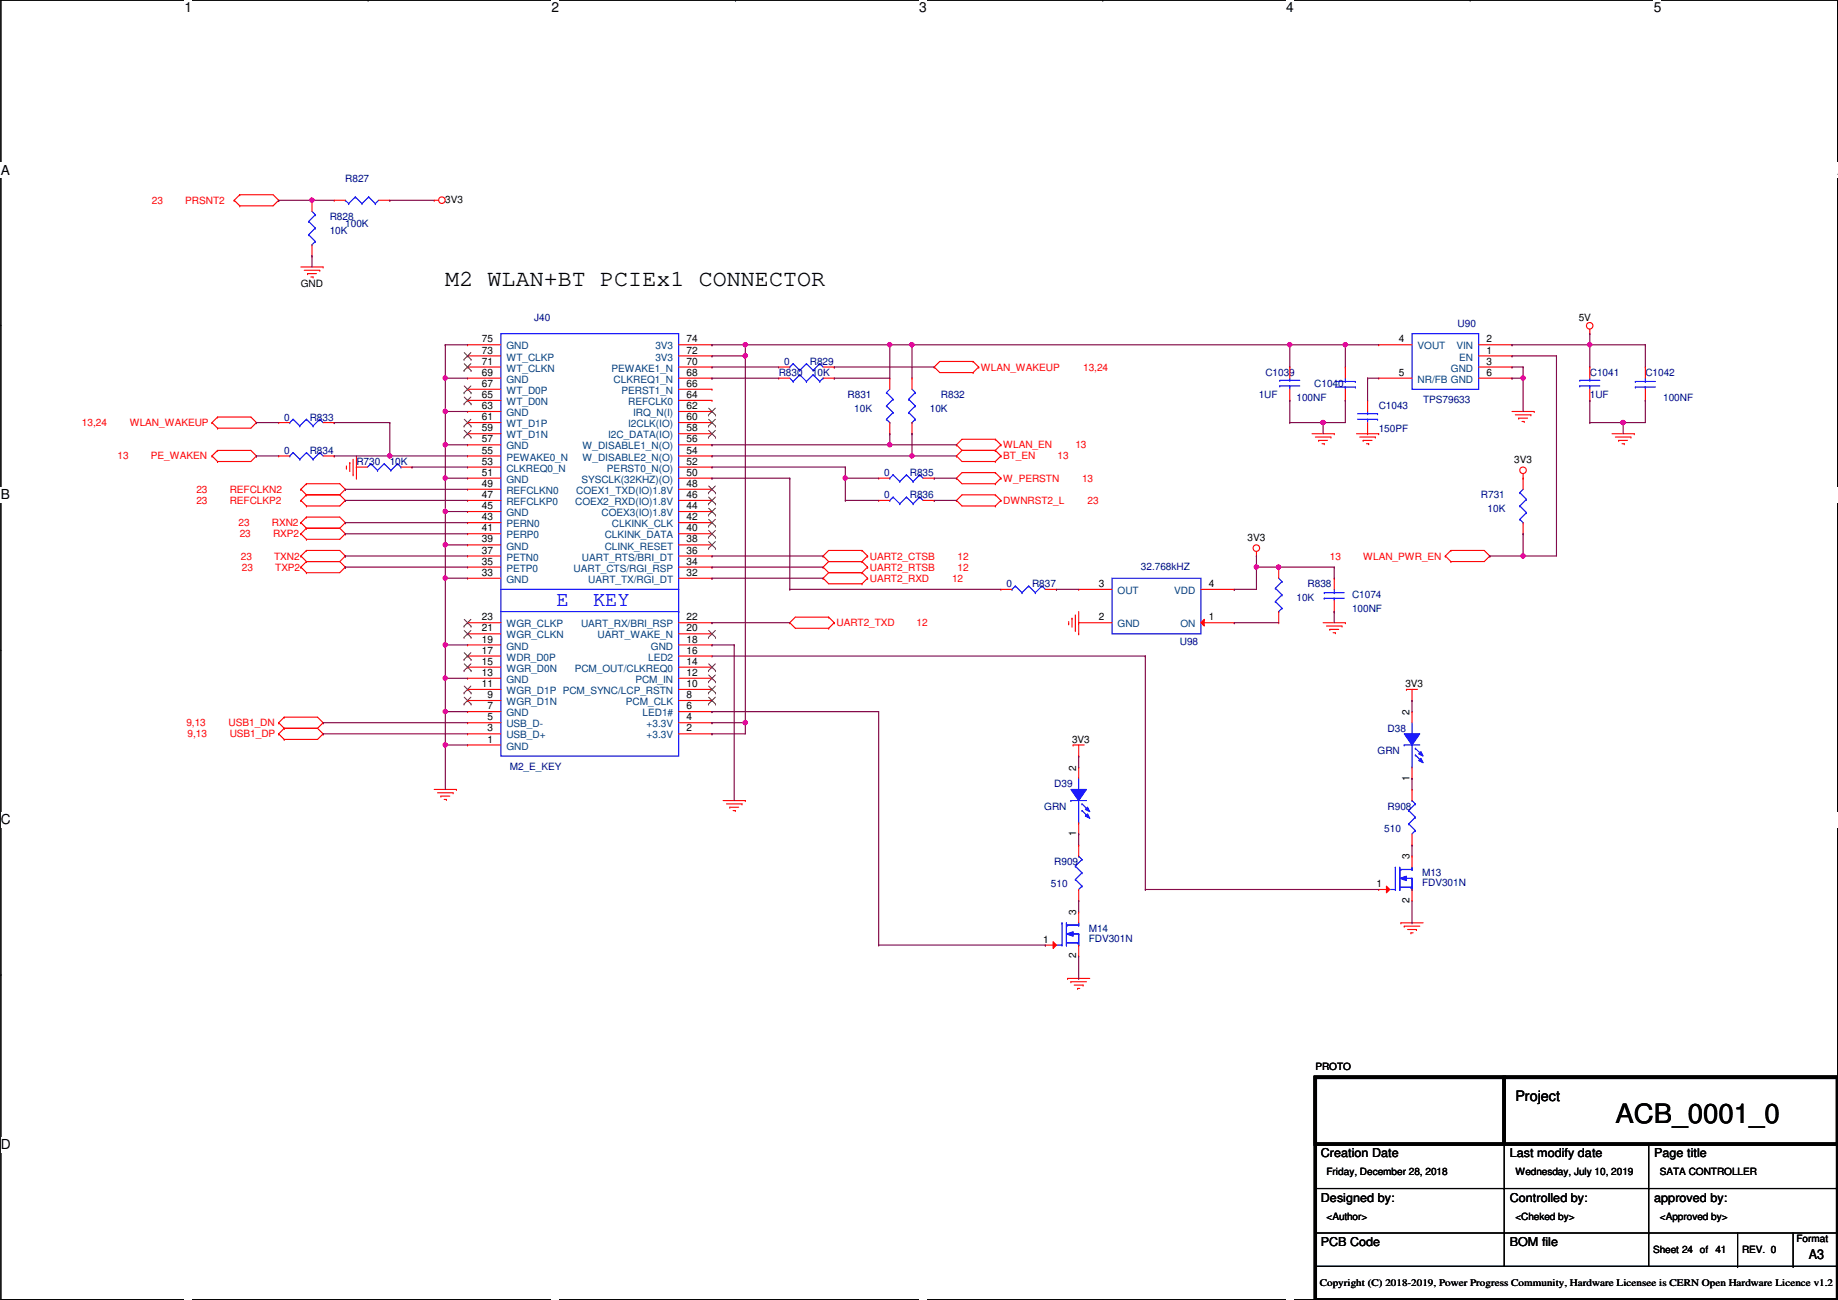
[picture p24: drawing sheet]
<svg xmlns="http://www.w3.org/2000/svg" width="420mm" height="297mm" viewBox="0 0 420 297" stroke-linecap="round" stroke-linejoin="round" font-family="sans-serif">
<defs><g id="words">
<text font-size="6.1" x="369.3" y="256.7">ACB_0001_0</text>
<text font-size="5.3" x="101.8" y="65.3">M2 WLAN+BT PCIEx1 CONNECTOR</text>
<g font-size="4.8" fill="#00f">
<text x="127.2" y="138.5">E</text>
<text x="135.6" y="138.5">KEY</text>
</g>
<text font-size="3.3" x="346.4" y="251.7">Project</text>
<g font-size="3.1">
<text x="42.2" y="2.8">1</text>
<text x="126.1" y="2.8">2</text>
<text x="210.1" y="2.8">3</text>
<text x="294" y="2.8">4</text>
<text x="378" y="2.8">5</text>
<text x=".2" y="39.9">A</text>
<text x="420.1" y="39.9">A</text>
<text x=".2" y="114.1">B</text>
<text x=".2" y="188.4">C</text>
<text x=".2" y="262.6">D</text>
</g>
<text font-size="3" x="413.5" y="287.8">A3</text>
<g font-size="2.8">
<text x="302" y="264.5">Creation Date</text>
<text x="345.1" y="264.5">Last modify date</text>
<text x="378.2" y="264.5">Page title</text>
<text x="302" y="274.6">Designed by:</text>
<text x="345.1" y="274.6">Controlled by:</text>
<text x="378.2" y="274.6">approved by:</text>
<text x="302" y="284.8">PCB Code</text>
<text x="345.1" y="284.8">BOM file</text>
</g>
<g font-size="2.3" fill="#00007f">
<text x="78.9" y="41.5">R827</text>
<text x="75.4" y="50.4">R828</text>
<text x="75.4" y="53.4">10K</text>
<text x="78.9" y="51.9">100K</text>
<text x="122.1" y="73.2">J40</text>
<text x="333.2" y="74.8">U90</text>
<text x="179.3" y="83.4">0</text>
<text x="185.1" y="83.4">R829</text>
<text x="178" y="85.9">R830</text>
<text x="185.6" y="85.9">10K</text>
<text x="289.3" y="85.9">C1039</text>
<text x="300.4" y="88.5">C1040</text>
<text x="363.4" y="85.9">C1041</text>
<text x="376.1" y="85.9">C1042</text>
<text x="193.7" y="91">R831</text>
<text x="195.3" y="94.1">10K</text>
<text x="212.5" y="94.1">10K</text>
<text x="215.1" y="91">R832</text>
<text x="287.7" y="91">1UF</text>
<text x="296.4" y="91.5">100NF</text>
<text x="315.2" y="93.6">C1043</text>
<text x="325.3" y="92">TPS79633</text>
<text x="363.4" y="91">1UF</text>
<text x="380.2" y="91.5">100NF</text>
<text x="65" y="96.1">0</text>
<text x="70.8" y="96.1">R833</text>
<text x="315.2" y="98.6">150PF</text>
<text x="65" y="103.7">0</text>
<text x="70.8" y="103.7">R834</text>
<text x="81.5" y="106.3">R730</text>
<text x="89.1" y="106.3">10K</text>
<text x="202.1" y="108.8">0</text>
<text x="202.1" y="113.9">0</text>
<text x="208" y="108.8">R835</text>
<text x="208" y="113.9">R836</text>
<text x="338.5" y="113.9">R731</text>
<text x="340.1" y="116.9">10K</text>
<text x="260.8" y="130.1">32.768kHZ</text>
<text x="230.1" y="134.2">0</text>
<text x="235.9" y="134.2">R837</text>
<text x="296.4" y="137.2">10K</text>
<text x="298.9" y="134.2">R838</text>
<text x="309.1" y="136.7">C1074</text>
<text x="309.1" y="139.8">100NF</text>
<text x="269.7" y="147.4">U98</text>
<text x="317.2" y="167.2">D38</text>
<text x="314.9" y="172.3">GRN</text>
<text x="116.5" y="175.9">M2_E_KEY</text>
<text x="241" y="179.9">D39</text>
<text x="238.7" y="185">GRN</text>
<text x="317.2" y="185">R908</text>
<text x="316.4" y="190.1">510</text>
<text x="241" y="197.7">R909</text>
<text x="240.2" y="202.8">510</text>
<text x="325.1" y="200.2">M13</text>
<text x="325.1" y="202.5">FDV301N</text>
<text x="248.9" y="212.9">M14</text>
<text x="248.9" y="215.2">FDV301N</text>
</g>
<g font-size="2.3" fill="#f00">
<text x="34.7" y="46.6">23</text>
<text x="42.4" y="46.6">PRSNT2</text>
<text x="224.2" y="84.7">WLAN_WAKEUP</text>
<text x="247.6" y="84.7">13,24</text>
<text x="18.7" y="97.4">13,24</text>
<text x="29.7" y="97.4">WLAN_WAKEUP</text>
<text x="26.9" y="105">13</text>
<text x="34.5" y="105">PE_WAKEN</text>
<text x="229.3" y="102.4">WLAN_EN</text>
<text x="229.3" y="105">BT_EN</text>
<text x="241.8" y="105">13</text>
<text x="245.8" y="102.4">13</text>
<text x="44.9" y="112.6">23</text>
<text x="52.5" y="112.6">REFCLKN2</text>
<text x="229.3" y="110.1">W_PERSTN</text>
<text x="247.3" y="110.1">13</text>
<text x="44.9" y="115.1">23</text>
<text x="52.5" y="115.1">REFCLKP2</text>
<text x="229.3" y="115.1">DWNRST2_L</text>
<text x="248.6" y="115.1">23</text>
<text x="54.6" y="120.2">23</text>
<text x="54.8" y="122.8">23</text>
<text x="62.2" y="120.2">RXN2</text>
<text x="62.4" y="122.8">RXP2</text>
<text x="55.1" y="127.8">23</text>
<text x="55.3" y="130.4">23</text>
<text x="62.7" y="127.8">TXN2</text>
<text x="62.9" y="130.4">TXP2</text>
<text x="198.8" y="130.4">UART2_RTSB</text>
<text x="198.8" y="127.8">UART2_CTSB</text>
<text x="218.9" y="130.4">12</text>
<text x="218.9" y="127.8">12</text>
<text x="304" y="127.8">13</text>
<text x="311.6" y="127.8">WLAN_PWR_EN</text>
<text x="198.8" y="132.9">UART2_RXD</text>
<text x="217.6" y="132.9">12</text>
<text x="191.2" y="143.1">UART2_TXD</text>
<text x="209.5" y="143.1">12</text>
<text x="42.6" y="165.9">9,13</text>
<text x="52.3" y="165.9">USB1_DN</text>
<text x="42.9" y="168.5">9,13</text>
<text x="52.5" y="168.5">USB1_DP</text>
</g>
<g font-size="2.3">
<text x="101.8" y="46.3">3V3</text>
<text x="68.8" y="65.6">GND</text>
<text x="360.9" y="73.2">5V</text>
<text x="110.2" y="78.2">75</text>
<text x="110.2" y="80.8">73</text>
<text x="110.2" y="83.3">71</text>
<text x="156.9" y="78.2">74</text>
<text x="156.9" y="80.8">72</text>
<text x="156.9" y="83.3">70</text>
<text x="319.7" y="78.2">4</text>
<text x="339.8" y="78.2">2</text>
<text x="339.8" y="80.8">1</text>
<text x="339.8" y="83.3">3</text>
<text x="110.2" y="85.9">69</text>
<text x="110.2" y="88.4">67</text>
<text x="156.9" y="85.9">68</text>
<text x="156.9" y="88.4">66</text>
<text x="319.7" y="85.9">5</text>
<text x="339.8" y="85.9">6</text>
<text x="110.2" y="90.9">65</text>
<text x="110.2" y="93.5">63</text>
<text x="156.9" y="90.9">64</text>
<text x="156.9" y="93.5">62</text>
<text x="110.2" y="96">61</text>
<text x="110.2" y="98.6">59</text>
<text x="110.2" y="101.1">57</text>
<text x="156.9" y="96">60</text>
<text x="156.9" y="98.6">58</text>
<text x="156.9" y="101.1">56</text>
<text x="110.2" y="103.6">55</text>
<text x="110.2" y="106.2">53</text>
<text x="156.9" y="103.6">54</text>
<text x="156.9" y="106.2">52</text>
<text x="346.1" y="105.7">3V3</text>
<text x="110.2" y="108.7">51</text>
<text x="110.2" y="111.3">49</text>
<text x="110.2" y="113.8">47</text>
<text x="156.9" y="108.7">50</text>
<text x="156.9" y="111.3">48</text>
<text x="156.9" y="113.8">46</text>
<text x="110.2" y="116.3">45</text>
<text x="110.2" y="118.9">43</text>
<text x="156.9" y="116.3">44</text>
<text x="156.9" y="118.9">42</text>
<text x="110.2" y="121.4">41</text>
<text x="110.2" y="124">39</text>
<text x="156.9" y="121.4">40</text>
<text x="156.9" y="124">38</text>
<text x="285.2" y="123.5">3V3</text>
<text x="110.2" y="126.5">37</text>
<text x="110.2" y="129">35</text>
<text x="110.2" y="131.6">33</text>
<text x="156.9" y="126.5">36</text>
<text x="156.9" y="129">34</text>
<text x="156.9" y="131.6">32</text>
<text x="251.2" y="134.1">3</text>
<text x="276.3" y="134.1">4</text>
<text x="110.2" y="141.7">23</text>
<text x="156.9" y="141.7">22</text>
<text x="251.2" y="141.7">2</text>
<text x="276.3" y="141.7">1</text>
<text x="110.2" y="149.4">17</text>
<text x="110.2" y="146.8">19</text>
<text x="110.2" y="144.3">21</text>
<text x="156.9" y="149.4">16</text>
<text x="156.9" y="146.8">18</text>
<text x="156.9" y="144.3">20</text>
<text x="110.2" y="154.4">13</text>
<text x="110.2" y="151.9">15</text>
<text x="156.9" y="154.4">12</text>
<text x="156.9" y="151.9">14</text>
<text x="110.2" y="157">11</text>
<text x="111.5" y="159.5">9</text>
<text x="156.9" y="159.5">8</text>
<text x="156.9" y="157">10</text>
<text x="321.3" y="157.1">3V3</text>
<text x="111.5" y="167.1">3</text>
<text x="111.5" y="164.6">5</text>
<text x="111.5" y="162.1">7</text>
<text x="156.9" y="167.1">2</text>
<text x="156.9" y="164.6">4</text>
<text x="156.9" y="162.1">6</text>
<text x="322.2" y="163.4" transform="rotate(-90 322.2 163.4)">2</text>
<text x="111.5" y="169.7">1</text>
<text x="245.1" y="169.8">3V3</text>
<text x="246" y="176.1" transform="rotate(-90 246 176.1)">2</text>
<text x="322.2" y="178.4" transform="rotate(-90 322.2 178.4)">1</text>
<text x="246" y="191.1" transform="rotate(-90 246 191.1)">1</text>
<text x="322.2" y="196.4" transform="rotate(-90 322.2 196.4)">3</text>
<text x="314.7" y="202.7">1</text>
<text x="246" y="209.1" transform="rotate(-90 246 209.1)">3</text>
<text x="322.2" y="206.3" transform="rotate(-90 322.2 206.3)">2</text>
<text x="238.5" y="215.4">1</text>
<text x="246" y="219" transform="rotate(-90 246 219)">2</text>
<text x="300.7" y="244.4">PROTO</text>
<text x="303.2" y="268.6">Friday, December 28, 2018</text>
<text x="346.4" y="268.6">Wednesday, July 10, 2019</text>
<text x="379.4" y="268.6">SATA CONTROLLER</text>
<text x="303.2" y="278.7">&lt;Author&gt;</text>
<text x="346.4" y="278.7">&lt;Cheked by&gt;</text>
<text x="379.4" y="278.7">&lt;Approved by&gt;</text>
<text x="377.9" y="286.3">Sheet 24 of</text>
<text x="392.1" y="286.3">41</text>
<text x="398.2" y="286.3">REV. 0</text>
<text x="410.7" y="283.8">Format</text>
<text x="301.7" y="293.9">Copyright (C) 2018-2019, Power Progress Community, Hardware Licensee is CERN Open Hardware Licence v1.2</text>
</g>
<g font-size="2.3" fill="#00407f">
<text x="115.8" y="79.8">GND</text>
<text x="115.8" y="82.4">WT_CLKP</text>
<text x="149.8" y="79.8">3V3</text>
<text x="149.8" y="82.4">3V3</text>
<text x="324.1" y="79.8">VOUT</text>
<text x="332.9" y="79.8">VIN</text>
<text x="333.6" y="82.4">EN</text>
<text x="115.8" y="84.9">WT_CLKN</text>
<text x="115.8" y="87.5">GND</text>
<text x="139.8" y="84.9">PEWAKE1_N</text>
<text x="140.3" y="87.5">CLKREQ1_N</text>
<text x="324.1" y="87.5">NR/FB GND</text>
<text x="331.7" y="84.9">GND</text>
<text x="115.8" y="90">WT_D0P</text>
<text x="115.8" y="92.5">WT_D0N</text>
<text x="115.8" y="95.1">GND</text>
<text x="142.1" y="90">PERST1_N</text>
<text x="143.6" y="92.5">REFCLK0</text>
<text x="144.7" y="95.1">IRQ_N(I)</text>
<text x="115.8" y="97.6">WT_D1P</text>
<text x="115.8" y="100.2">WT_D1N</text>
<text x="139" y="100.2">I2C_DATA(IO)</text>
<text x="143.6" y="97.6">I2CLK(IO)</text>
<text x="115.8" y="102.7">GND</text>
<text x="115.8" y="105.2">PEWAKE0_N</text>
<text x="115.8" y="107.8">CLKREQ0_N</text>
<text x="133.2" y="102.7">W_DISABLE1_N(O)</text>
<text x="133.2" y="105.2">W_DISABLE2_N(O)</text>
<text x="138.8" y="107.8">PERST0_N(O)</text>
<text x="115.8" y="110.3">GND</text>
<text x="115.8" y="112.9">REFCLKN0</text>
<text x="131.7" y="112.9">COEX1_TXD(IO)1.8V</text>
<text x="133" y="110.3">SYSCLK(32KHZ)(O)</text>
<text x="115.8" y="115.4">REFCLKP0</text>
<text x="115.8" y="117.9">GND</text>
<text x="131.5" y="115.4">COEX2_RXD(IO)1.8V</text>
<text x="137.5" y="117.9">COEX3(IO)1.8V</text>
<text x="115.8" y="120.5">PERN0</text>
<text x="115.8" y="123">PERP0</text>
<text x="115.8" y="125.6">GND</text>
<text x="138.2" y="123">CLKINK_DATA</text>
<text x="138.2" y="125.6">CLINK_RESET</text>
<text x="139.9" y="120.5">CLKINK_CLK</text>
<text x="115.8" y="128.1">PETN0</text>
<text x="115.8" y="130.6">PETP0</text>
<text x="131.1" y="130.6">UART_CTS/RGI_RSP</text>
<text x="133" y="128.1">UART_RTS/BRI_DT</text>
<text x="115.8" y="133.2">GND</text>
<text x="134.5" y="133.2">UART_TX/RGI_DT</text>
<text x="255.5" y="135.7">OUT</text>
<text x="268.4" y="135.7">VDD</text>
<text x="115.8" y="143.3">WGR_CLKP</text>
<text x="132.8" y="143.3">UART_RX/BRI_RSP</text>
<text x="255.5" y="143.3">GND</text>
<text x="269.8" y="143.3">ON</text>
<text x="115.8" y="148.4">GND</text>
<text x="115.8" y="145.9">WGR_CLKN</text>
<text x="136.6" y="145.9">UART_WAKE_N</text>
<text x="148.8" y="148.4">GND</text>
<text x="115.8" y="153.5">WGR_D0N</text>
<text x="115.8" y="151">WDR_D0P</text>
<text x="131.4" y="153.5">PCM_OUT/CLKREQ0</text>
<text x="148.2" y="151">LED2</text>
<text x="115.8" y="161.1">WGR_D1N</text>
<text x="115.8" y="158.6">WGR_D1P PCM_SYNC/LCP_RSTN</text>
<text x="115.8" y="156">GND</text>
<text x="143.1" y="161.1">PCM_CLK</text>
<text x="145.2" y="156">PCM_IN</text>
<text x="115.8" y="166.2">USB_D-</text>
<text x="115.8" y="163.7">GND</text>
<text x="146.9" y="163.7">LED1#</text>
<text x="147.8" y="166.2">+3.3V</text>
<text x="115.8" y="171.3">GND</text>
<text x="115.8" y="168.7">USB_D+</text>
<text x="147.8" y="168.7">+3.3V</text>
</g>
</g></defs>
<path d="M.2 0h419.9v297h-419.9z" fill="none" stroke="#000" stroke-width=".25"/>
<g fill="#fff">
<path d="M42.2 0h1.7v3.5h-1.7z"/>
<path d="M42.2 297l1.7 .1z"/>
</g>
<path d="M84.1 0h.1M84.1 297h.1" fill="none" stroke="#000" stroke-width=".25"/>
<g fill="#fff">
<path d="M126.1 0h1.7v3.5h-1.7z"/>
<path d="M126.1 297l1.7 .1z"/>
</g>
<path d="M168.1 0h.1M168.1 297h.1" fill="none" stroke="#000" stroke-width=".25"/>
<g fill="#fff">
<path d="M210.1 0h1.7v3.5h-1.7z"/>
<path d="M210.1 297l1.7 .1z"/>
</g>
<path d="M252.1 0h.1M252.1 297h.1" fill="none" stroke="#000" stroke-width=".25"/>
<g fill="#fff">
<path d="M294 0h1.8v3.5h-1.8z"/>
<path d="M294 297l1.8 .1z"/>
</g>
<path d="M336.1 0h.1M336.1 297h.1" fill="none" stroke="#000" stroke-width=".25"/>
<g fill="#fff">
<path d="M378 0h1.8v3.5h-1.8z"/>
<path d="M378 297l1.8 .1z"/>
<path d="M.2 37.1h2.1v3.5h-2.1z"/>
<path d="M420.1 37.1h.1v3.5h-.1z"/>
<path d="M.2 111.3h2.1v3.5h-2.1z"/>
<path d="M420.1 111.3h.1v3.5h-.1z"/>
</g>
<path d="M.2 74.3h.1M420.1 74.3h.1" fill="none" stroke="#000" stroke-width=".25"/>
<g fill="#fff">
<path d="M.2 185.6h2.2v3.5h-2.2z"/>
<path d="M420.1 185.6h.1v3.5h-.1z"/>
</g>
<path d="M.2 148.5h.1M420.1 148.5h.1" fill="none" stroke="#000" stroke-width=".25"/>
<path d="M.2 148.5h.1M420.1 148.5h.1" fill="none" stroke="#000" stroke-width=".23"/>
<g fill="#fff">
<path d="M.2 259.8h2.2v3.5h-2.2z"/>
<path d="M420.1 259.8h.1v3.5h-.1z"/>
</g>
<g fill="none" stroke="#000" stroke-width=".25">
<path d="M.2 222.7h.1M420.1 222.7h.1M300.7 246.2h12.7M313.4 246.2h.1M300.7 271.6h119.4M343.9 271.6h.1M343.9 261.4v20.3M376.9 271.6h.1M376.9 261.4v20.3M420.1 271.6h.1M300.7 281.7h119.4M343.9 281.7h.1"/>
<path d="M343.9 281.7v7.6h-43.2M376.9 281.7h.1M376.9 281.7v7.6h-33M376.9 289.3h43.2M397.2 289.3h.1M397.2 281.7v7.6M409.9 289.3h.1M409.9 281.7v7.6M420.1 281.7h.1M420.1 289.3h.1"/>
</g>
<g fill="none" stroke="#f00" stroke-width=".25">
<path d="M53.5 45.8h.1M53.5 45.8l1.3 1.2M54.8 44.5h.1M54.8 47h.1M54.8 44.5l-1.3 1.3M54.8 44.5h7.6l1.3 1.3M63.7 45.8h.1M63.7 45.8l-1.3 1.2h-7.6M99.3 45.8h.1M99.3 45.8h1M68.8 61h5.1M69.5 61.8h3.6"/>
<path d="M70.3 62.5h.1M70.3 62.5h2M71.1 63.3h.5M71.6 63.3h.1M73.1 61.8h.1M73.9 61h.1M106.9 78.8h.1M106.9 78.8h7.6M155.1 78.8h7.7M162.8 78.8h.1M363.4 76.2h.1M363.4 75.2v1"/>
<path d="M48.5 96.6h.1M48.5 96.6l1.2 1.2M49.7 95.3h.1M49.7 97.8h.1M49.7 95.3l-1.2 1.3M49.7 95.3h7.7l1.2 1.3M58.6 96.6h.1M58.6 96.6l-1.2 1.2h-7.7M106.9 81.3h.1M106.9 83.9h.1M106.9 86.4h.1M106.9 88.9h.1"/>
<path d="M106.9 91.5h.1M106.9 94h.1M106.9 96.6h.1M106.9 99.1h.1M106.9 94h7.6M106.9 99.1h7.6M106.9 81.3h7.6M106.9 83.9h7.6M106.9 86.4h7.6M106.9 88.9h7.6M106.9 91.5h7.6M106.9 96.6h7.6"/>
<path d="M155.1 94h7.7M155.1 99.1h7.7M155.1 81.3h7.7M155.1 83.9h7.7M155.1 86.4h7.7M155.1 88.9h7.7M155.1 91.5h7.7M155.1 96.6h7.7M162.8 81.3h.1M162.8 83.9h.1M162.8 86.4h.1M162.8 88.9h.1"/>
<path d="M162.8 91.5h.1M162.8 94h.1M162.8 96.6h.1M162.8 99.1h.1M213.6 83.9h.1M213.6 83.9l1.2 1.2h7.7M222.5 82.6h.1M222.5 85.1h.1M222.5 82.6l1.2 1.3M222.5 82.6h-7.7l-1.2 1.3M223.7 83.9h.1M223.7 83.9l-1.2 1.2"/>
<path d="M299.9 99.1h5.1M300.7 99.9h3.5M304.2 99.9h.1M305 99.1h.1M310.1 99.1h5.1M310.8 99.9h3.6M314.4 99.9h.1M315.2 99.1h.1M345.6 94h5.1M346.4 94.8h3.6M347.2 95.5h.1M347.2 95.5h2"/>
<path d="M347.9 96.3h.5M348.4 96.3h.1M350 94.8h.1M350.7 94h.1M368.5 99.1h5.1M369.3 99.9h3.5M372.8 99.9h.1M373.6 99.1h.1M376.1 91.5h.1M376.1 83.9h.1M376.1 83.9v2.5M376.1 88.9v2.6"/>
<path d="M48.5 104.2h.1M48.5 104.2l1.2 1.3M49.7 102.9h.1M49.7 105.5h.1M49.7 102.9h7.7l1.2 1.3M49.7 102.9l-1.2 1.3M58.6 104.2h.1M58.6 104.2l-1.2 1.3h-7.7M68.8 119.4h.1M68.8 111.8h.1M68.8 114.3h.1M68.8 114.3l1.3 1.3"/>
<path d="M68.8 119.4l1.3 1.3M68.8 111.8l1.3 1.3M70.1 118.2h.1M70.1 110.5h.1M70.1 113.1h.1M70.1 115.6h.1M70.1 113.1h7.6M70.1 118.2l-1.3 1.2M70.1 118.2h7.6l1.2 1.2M70.1 110.5l-1.3 1.3M70.1 110.5h7.6l1.2 1.3M70.1 113.1l-1.3 1.2"/>
<path d="M77.7 113.1l1.2 1.2M78.9 119.4h.1M78.9 111.8h.1M78.9 114.3h.1M78.9 119.4l-1.2 1.3M78.9 114.3l-1.2 1.3h-7.6M78.9 111.8l-1.2 1.3M79.2 107h.1M79.2 106.5v.5M80 105.7h.1M80 105.7v2M80.7 108.5h.1"/>
<path d="M80.7 104.9v3.6M81.5 109.3h.1M81.5 104.2v5.1M106.9 101.6h.1M106.9 104.2h.1M106.9 106.7h.1M106.9 109.3h.1M106.9 111.8h.1M106.9 114.3h.1M106.9 116.9h.1M106.9 119.4h.1M106.9 101.6h7.6"/>
<path d="M106.9 104.2h7.6M106.9 106.7h7.6M106.9 109.3h7.6M106.9 111.8h7.6M106.9 114.3h7.6M106.9 116.9h7.6M106.9 119.4h7.6M155.1 101.6h7.7M155.1 104.2h7.7M155.1 106.7h7.7M155.1 109.3h7.7M155.1 111.8h7.7"/>
<path d="M155.1 114.3h7.7M155.1 116.9h7.7M155.1 119.4h7.7M162.8 101.6h.1M162.8 104.2h.1M162.8 106.7h.1M162.8 109.3h.1M162.8 111.8h.1M162.8 114.3h.1M162.8 116.9h.1M162.8 119.4h.1M218.6 101.6h.1"/>
<path d="M218.6 104.2h.1M218.6 114.3h.1M218.6 109.3h.1M218.6 101.6l1.3 1.3M218.6 104.2l1.3 1.3h7.6M218.6 114.3l1.3 1.3h7.6M218.6 109.3l1.3 1.2h7.6M219.9 102.9h7.6M219.9 102.9l-1.3 1.3M227.5 100.4h.1M227.5 102.9h.1M227.5 105.5h.1"/>
<path d="M227.5 113.1h.1M227.5 115.6h.1M227.5 108h.1M227.5 110.5h.1M227.5 100.4l1.3 1.2M227.5 100.4h-7.6l-1.3 1.2M227.5 102.9l1.3 1.3M227.5 113.1h-7.6l-1.3 1.2M227.5 113.1l1.3 1.2M227.5 108l1.3 1.3M227.5 108h-7.6l-1.3 1.3M228.8 101.6h.1"/>
<path d="M228.8 104.2h.1M228.8 114.3h.1M228.8 109.3h.1M228.8 101.6l-1.3 1.3M228.8 104.2l-1.3 1.3M228.8 114.3l-1.3 1.3M228.8 109.3l-1.3 1.2M301.4 100.6h.1M301.4 100.6h2.1M302.2 101.4h.5M302.7 101.4h.1M311.6 100.6h.1"/>
<path d="M311.6 100.6h2M312.4 101.4h.5M312.9 101.4h.1M348.2 109.3h.1M348.2 108.2v3.6M348.2 119.4v2.6M370 100.6h.1M370 100.6h2.1M370.8 101.4h.5M371.3 101.4h.1M68.8 129.6h.1M68.8 127h.1"/>
<path d="M68.8 122h.1M68.8 129.6l1.3 1.3M68.8 127l1.3 1.3M68.8 122l1.3 1.2M70.1 128.3h.1M70.1 130.9h.1M70.1 125.8h.1M70.1 120.7h.1M70.1 123.2h.1M70.1 125.8h7.6l1.2 1.2M70.1 128.3h7.6M70.1 128.3l-1.3 1.3"/>
<path d="M70.1 125.8l-1.3 1.2M70.1 120.7l-1.3 1.3M70.1 120.7h7.6M77.7 128.3l1.2 1.3M77.7 120.7l1.2 1.3M78.9 129.6h.1M78.9 127h.1M78.9 122h.1M78.9 129.6l-1.2 1.3h-7.6M78.9 127l-1.2 1.3M78.9 122l-1.2 1.2h-7.6M106.9 122h.1"/>
<path d="M106.9 124.5h.1M106.9 127h.1M106.9 129.6h.1M106.9 132.1h.1M106.9 122h7.6M106.9 124.5h7.6M106.9 127h7.6M106.9 129.6h7.6M106.9 132.1h7.6M155.1 122h7.7M155.1 124.5h7.7M155.1 127h7.7"/>
<path d="M155.1 129.6h7.7M155.1 132.1h7.7M162.8 122h.1M162.8 124.5h.1M162.8 127h.1M162.8 129.6h.1M162.8 132.1h.1M188.2 129.6h.1M188.2 127h.1M188.2 132.1h.1M188.2 129.6l1.2 1.3M188.2 127l1.2 1.3"/>
<path d="M188.2 132.1l1.2 1.3h7.7M189.4 130.9l-1.2 1.2M189.4 128.3h7.7M189.4 130.9h7.7M189.4 128.3l-1.2 1.3M197.1 128.3h.1M197.1 130.9h.1M197.1 125.8h.1M197.1 133.4h.1M197.1 125.8h-7.7l-1.2 1.2M197.1 128.3l1.2 1.3M197.1 125.8l1.2 1.2"/>
<path d="M197.1 130.9l1.2 1.2M198.3 129.6h.1M198.3 127h.1M198.3 132.1h.1M198.3 132.1l-1.2 1.3M198.3 129.6l-1.2 1.3M198.3 127l-1.2 1.3M246.6 139.7v5.1M287.2 127h.1M287.2 126v1M330.4 127h.1M330.4 127l1.3 1.3"/>
<path d="M331.7 125.8h.1M331.7 128.3h.1M331.7 125.8l-1.3 1.2M331.7 125.8h7.6l1.3 1.2M340.6 127h.1M340.6 127l-1.3 1.3h-7.6M348.2 122h.1M106.9 157.5h.1M106.9 155h.1M106.9 152.4h.1M106.9 149.9h.1M106.9 147.4h.1"/>
<path d="M106.9 144.8h.1M106.9 142.3h.1M106.9 142.3h7.6M106.9 157.5h7.6M106.9 155h7.6M106.9 152.4h7.6M106.9 149.9h7.6M106.9 147.4h7.6M106.9 144.8h7.6M155.1 142.3h7.7M155.1 157.5h7.7M155.1 155h7.7"/>
<path d="M155.1 152.4h7.7M155.1 149.9h7.7M155.1 147.4h7.7M155.1 144.8h7.7M162.8 157.5h.1M162.8 155h.1M162.8 152.4h.1M162.8 149.9h.1M162.8 147.4h.1M162.8 144.8h.1M162.8 142.3h.1M180.5 142.3h.1"/>
<path d="M180.5 142.3l1.3 1.3h7.6M189.4 141h.1M189.4 143.6h.1M189.4 141l1.3 1.3M189.4 141h-7.6l-1.3 1.3M190.7 142.3h.1M190.7 142.3l-1.3 1.3M244.3 142.5h.1M244.3 142v.5M245.1 141.3h.1M245.1 141.3v2M245.8 144.1h.1"/>
<path d="M245.8 140.5v3.6M246.6 144.8h.1M302.5 142.3h5M303.2 143h3.6M304 143.8h.1M304 143.8h2M304.7 144.6h.6M305.3 144.6h.1M306.8 143h.1M307.5 142.3h.1M321.5 157.5h.1M321.5 157.5h2.6"/>
<path d="M322.8 157.5v2.6M63.7 165.1h.1M63.7 167.7h.1M63.7 165.1l1.3 1.3M63.7 167.7l1.3 1.3M65 163.9h.1M65 166.4h.1M65 169h.1M65 163.9l-1.3 1.2M65 163.9h7.6l1.3 1.2M65 166.4h7.6M65 166.4l-1.3 1.3"/>
<path d="M72.6 166.4l1.3 1.3M73.9 165.1h.1M73.9 167.7h.1M73.9 165.1l-1.3 1.3M73.9 167.7l-1.3 1.3h-7.6M106.9 170.2h.1M106.9 167.7h.1M106.9 165.1h.1M106.9 162.6h.1M106.9 160.1h.1M106.9 170.2h7.6M106.9 167.7h7.6"/>
<path d="M106.9 165.1h7.6M106.9 162.6h7.6M106.9 160.1h7.6M155.1 167.7h7.7M155.1 165.1h7.7M155.1 162.6h7.7M155.1 160.1h7.7M162.8 167.7h.1M162.8 165.1h.1M162.8 162.6h.1M162.8 160.1h.1M245.3 170.2h.1"/>
<path d="M245.3 170.2h2.6M246.6 172.8h.1M246.6 170.2v2.6M322.8 160.1h.1M99.3 180.4h5M100 181.1h3.6M100.8 181.9h.1M100.8 181.9h2M101.5 182.7h.6M102.1 182.7h.1M103.6 181.1h.1M104.3 180.4h.1"/>
<path d="M165.3 182.9h5.1M166.1 183.7h3.5M166.8 184.4h.1M166.8 184.4h2.1M167.6 185.2h.5M168.1 185.2h.1M169.6 183.7h.1M170.4 182.9h.1M320.2 210.9h.1M320.2 210.9h5.1M321 211.6h.1M321 211.6h3.6"/>
<path d="M321.8 212.4h2M322.5 213.1h.1M322.5 213.1h.5M323.8 212.4h.1M244 223.6h.1M244 223.6h5.1M244.8 224.3h.1M244.8 224.3h3.6M245.6 225.1h2M246.3 225.8h.1M246.3 225.8h.5M247.6 225.1h.1"/>
<circle cx="101" cy="45.7" r=".75"/>
<circle cx="363.4" cy="74.4" r=".75"/>
<circle cx="348.2" cy="107.5" r=".75"/>
<circle cx="287.2" cy="125.2" r=".75"/>
</g>
<path d="M300.7 246.2h43.2v15.2h-43.2zM300.7 246.2h119.4v50.8h-119.4zM343.9 246.2h76.2v15.2h-76.2z" fill="none" stroke="#000" stroke-width=".76"/>
<g fill="none" stroke="#00f" stroke-width=".25">
<path d="M114.5 76.2h40.6v96.6h-40.6zM373.8 87.2h.1M373.8 88.4h.1M373.8 87.2h4.6M373.8 88.4h4.6M376.1 88.4h.1M376.1 87.2h.1M376.1 86.4v.8M376.1 88.4v.5M347.4 112.6h.1M347.4 115.6h.1M347.4 118.7h.1"/>
<path d="M347.4 112.6l1.5 1.5M347.4 115.6l1.5 1.5M347.4 118.7l.8 .7M348.2 119.4h.1M348.2 111.8l-.8 .8M348.9 114.1h.1M348.9 117.1h.1M348.9 114.1l-1.5 1.5M348.9 117.1l-1.5 1.6M114.5 134.7h40.6M114.5 139.7h40.6M155.1 134.7h.1"/>
<path d="M155.1 139.7h.1M322.8 175.3h.1M322.8 170.2v5.1"/>
</g>
<g fill="none" stroke="#7f4000" stroke-width=".23">
<path d="M106.1 82.1h.1M106.1 84.7h.1M106.1 89.7h.1M106.1 92.3h.1M106.1 97.4h.1M106.1 99.9h.1M106.1 80.6l1.6 1.5M106.1 83.1l1.6 1.6M106.1 88.2l1.6 1.5M106.1 90.7l1.6 1.6M106.1 95.8l1.6 1.6M106.1 98.3l1.6 1.6"/>
<path d="M107.6 80.6l-1.5 1.5M107.6 83.1l-1.5 1.6M107.6 88.2l-1.5 1.5M107.6 90.7l-1.5 1.6M107.6 95.8l-1.5 1.6M107.6 98.3l-1.5 1.6M107.7 82.1h.1M107.7 84.7h.1M107.7 89.7h.1M107.7 92.3h.1M107.7 97.4h.1M107.7 99.9h.1"/>
<path d="M162 94.8h.1M162 97.4h.1M162 99.9h.1M162 93.3l1.6 1.5M162 95.8l1.6 1.6M162 98.3l1.6 1.6M163.5 95.8l-1.5 1.6M163.5 93.3l-1.5 1.5M163.5 98.3l-1.5 1.6M163.6 94.8h.1M163.6 97.4h.1M163.6 99.9h.1"/>
<path d="M162 112.6h.1M162 115.1h.1M162 117.7h.1M162 111l1.6 1.6M162 113.6l1.6 1.5M162 116.1l1.6 1.6M162 118.7l1.6 1.5M163.5 111l-1.5 1.6M163.5 113.6l-1.5 1.5M163.5 116.1l-1.5 1.6M163.5 118.7l-1.5 1.5M163.6 112.6h.1"/>
<path d="M163.6 115.1h.1M163.6 117.7h.1M162 120.2h.1M162 122.8h.1M162 125.3h.1M162 121.2l1.6 1.6M162 123.7l1.6 1.6M163.5 121.2l-1.5 1.6M163.5 123.7l-1.5 1.6M163.6 120.2h.1M163.6 122.8h.1M163.6 125.3h.1"/>
<path d="M106.1 158.3h.1M106.1 153.2h.1M106.1 150.7h.1M106.1 145.6h.1M106.1 143.1h.1M106.1 159.3l1.6 1.6M106.1 156.8l1.6 1.5M106.1 151.7l1.6 1.5M106.1 149.1l1.6 1.6M106.1 144.1l1.6 1.5M106.1 141.5l1.6 1.6M107.6 159.3l-1.5 1.6"/>
<path d="M107.6 156.8l-1.5 1.5M107.6 151.7l-1.5 1.5M107.6 149.1l-1.5 1.6M107.6 144.1l-1.5 1.5M107.6 141.5l-1.5 1.6M107.7 158.3h.1M107.7 153.2h.1M107.7 150.7h.1M107.7 145.6h.1M107.7 143.1h.1M162 158.3h.1M162 155.8h.1"/>
<path d="M162 153.2h.1M162 145.6h.1M162 159.3l1.6 1.6M162 156.8l1.6 1.5M162 154.2l1.6 1.6M162 151.7l1.6 1.5M162 144.1l1.6 1.5M163.5 159.3l-1.5 1.6M163.5 156.8l-1.5 1.5M163.5 154.2l-1.5 1.6M163.5 151.7l-1.5 1.5M163.5 144.1l-1.5 1.5"/>
<path d="M163.6 158.3h.1M163.6 155.8h.1M163.6 153.2h.1M163.6 145.6h.1M106.1 160.9h.1M107.7 160.9h.1M162 160.9h.1M163.6 160.9h.1"/>
</g>
<path d="M324.8 173.3l.5 1-1-.5z" fill-rule="evenodd" fill="#00f"/>
<path d="M324.8 173.3l.5 1-1-.5z" fill="none" stroke="#00f" stroke-width=".25"/>
<path d="M321 167.7h3.6l-1.8 2.5z" fill-rule="evenodd" fill="#00f"/>
<path d="M321 167.7h3.6l-1.8 2.5z" fill="none" stroke="#00f" stroke-width=".25"/>
<path d="M324.8 171.7l.5 1.1-1-.5z" fill-rule="evenodd" fill="#00f"/>
<g fill="none" stroke="#00f" stroke-width=".25">
<path d="M322.8 76.2h15.2v12.7h-15.2zM310.3 95.8h4.6M310.3 94.5h4.6M312.6 94.5h.1M312.6 95.8h.1M312.6 94v.5M312.6 95.8v.8M314.9 95.8h.1M314.9 94.5h.1M291.5 134.4h.1M291.5 137.5h.1M291.5 134.4l1.6 1.5"/>
<path d="M291.5 137.5l1.6 1.5M292.3 139.7h.1M292.3 132.1l.8 .8M293.1 132.9h.1M293.1 135.9h.1M293.1 139h.1M293.1 132.9l-1.6 1.5M293.1 135.9l-1.6 1.6M293.1 139l-.8 .7M321 170.2h.1M321 170.2h3.6M322.8 167.7h.1"/>
<path d="M322.8 165.1v2.6M323.5 171h.1M323.5 172.5h.1M323.5 171l1.6 1.5M323.5 172.5l1.6 1.5M324.8 171.7l.5 1.1-1-.5zM319 198.2h.1M319 198.2v5M320 198.7h.1M320 198.2v5M320 198.7h2.8M320.2 198.7h.1"/>
<path d="M322 185.2h.1M322 188.3h.1M322 185.2l1.5 1.5M322 188.3l1.5 1.5M322.8 182.9h.1M322.8 198.7h.1M322.8 198.2v.5M322.8 182.9l.7 .8M323.5 186.7h.1M323.5 183.7h.1M323.5 189.8h.1M323.5 186.7l-1.5 1.6"/>
<path d="M323.5 183.7l-1.5 1.5M323.5 189.8l-.7 .7M317.7 203.2h1.3M319 203.2h.1M320 203.2h.1M320 202.7h2.8M321.3 200.7h1.5M322.5 202.7h.1M322.8 200.7h.1M322.8 203.2h.1M322.8 202.7h.1M322.8 200.7v2.5"/>
</g>
<g fill="none" stroke="#f00" stroke-width=".25">
<path d="M315.2 78.8h.1M315.2 78.8h7.6M338 78.8h7.6M345.6 78.8h.1M312.6 91.5h.1M312.6 99.1h.1M312.6 91.5v2.5M312.6 96.6v2.5M315.2 86.4h.1M315.2 86.4h7.6M338 81.3h7.6M338 83.9h7.6"/>
<path d="M338 86.4h7.6M345.6 81.3h.1M345.6 83.9h.1M345.6 86.4h.1M292.3 129.6h.1M292.3 129.6v2.5M292.3 139.7v2.6M292.3 142.3h.1M322.8 177.8h.1M322.8 162.6h.1M322.8 162.6v2.5M322.8 175.3v2.5"/>
<path d="M322.8 193.1h.1M322.8 180.4h.1M322.8 180.4v2.5M322.8 190.5v2.6"/>
</g>
<path d="M320 200.7l1.5-.5v1z" fill="#00f"/>
<path d="M320 200.7l1.5-.5v1z" fill="none" stroke="#00f" stroke-width=".25"/>
<path d="M316.9 202.5l.8 .7-.8 .8z" fill="#f00"/>
<g fill="none" stroke="#f00" stroke-width=".25">
<path d="M76.4 45.8h.1M76.4 45.8h2.5M86.6 45.8h2.5M89.1 45.8h.1M178 83.9h.1M178 83.9h2.5M188.2 83.9h2.5M190.7 83.9h.1M200.9 109.3h.1M200.9 109.3h2.5M211 109.3h2.6M213.6 109.3h.1"/>
<path d="M322.8 195.6h.1M322.8 195.6v2.6M315.2 203.2h.1M315.2 203.2h2.5M316.9 202.5l.8 .7-.8 .8zM322.8 205.8h.1M322.8 203.2v2.6"/>
</g>
<g fill="none" stroke="#00f" stroke-width=".25">
<path d="M78.9 45.8h.1M78.9 45.8l.8 .7M79.7 46.5h.1M81.2 45h.1M81.2 45l1.6 1.5M81.2 45l-1.5 1.5M82.8 46.5h.1M84.3 45h.1M84.3 45l1.5 1.5M84.3 45l-1.5 1.5M85.8 46.5h.1M86.6 45.8l-.8 .7"/>
<path d="M180.5 83.9h.1M181.3 83.1h.1M181.3 83.1l1.5 1.5M181.3 83.1l-.8 .8M182.8 84.6h.1M184.4 83.1h.1M184.4 83.1l1.5 1.5M184.4 83.1l-1.6 1.5M185.9 84.6h.1M187.4 83.1h.1M187.4 83.1l.8 .8M187.4 83.1l-1.5 1.5"/>
<path d="M203.4 109.3h.1M204.2 108.5h.1M204.2 108.5l1.5 1.5M204.2 108.5l-.8 .8M205.7 110h.1M207.2 108.5h.1M207.2 108.5l1.5 1.5M207.2 108.5l-1.5 1.5M208.7 110h.1M210.3 108.5h.1M210.3 108.5l.7 .8M210.3 108.5l-1.6 1.5"/>
<path d="M246.6 188h.1M246.6 182.9v5.1"/>
</g>
<path d="M248.6 186l.5 1-1-.5z" fill-rule="evenodd" fill="#00f"/>
<path d="M248.6 186l.5 1-1-.5z" fill="none" stroke="#00f" stroke-width=".25"/>
<path d="M244.8 180.4h3.6l-1.8 2.5z" fill-rule="evenodd" fill="#00f"/>
<path d="M244.8 180.4h3.6l-1.8 2.5z" fill="none" stroke="#00f" stroke-width=".25"/>
<path d="M248.6 184.4l.5 1.1-1-.5z" fill-rule="evenodd" fill="#00f"/>
<g fill="none" stroke="#00f" stroke-width=".25">
<path d="M70.6 50.6h.1M70.6 53.6h.1M70.6 50.6l1.5 1.5M70.6 53.6l1.5 1.6M71.3 55.9h.1M71.3 48.3l.8 .8M72.1 49.1h.1M72.1 52.1h.1M72.1 55.2h.1M72.1 49.1l-1.5 1.5M72.1 52.1l-1.5 1.5M72.1 55.2l-.8 .7"/>
<path d="M180.5 86.4l.8 .8M181.3 87.2h.1M182.8 85.6h.1M182.8 85.6l-1.5 1.6M182.8 85.6l1.6 1.6M184.4 87.2h.1M185.9 85.6h.1M185.9 85.6l-1.5 1.6M185.9 85.6l1.5 1.6M187.4 87.2h.1M188.2 86.4h.1M188.2 86.4l-.8 .8"/>
<path d="M66.2 104.2h.1M67 103.4h.1M67 103.4l1.5 1.5M67 103.4l-.8 .8M68.5 104.9h.1M70.1 103.4h.1M70.1 103.4l1.5 1.5M70.1 103.4l-1.6 1.5M71.6 104.9h.1M73.1 103.4h.1M73.1 103.4l.8 .8M73.1 103.4l-1.5 1.5"/>
<path d="M254.2 132.1h20.3v12.7h-20.3zM246.6 177.8v2.6M244.8 182.9h.1M244.8 182.9h3.6M245.8 197.9h.1M245.8 197.9l1.5 1.5M246.6 180.4h.1M246.6 195.6h.1M246.6 195.6l.7 .8M247.3 183.7h.1M247.3 185.2h.1M247.3 199.4h.1"/>
<path d="M247.3 196.4h.1M247.3 183.7l1.6 1.5M247.3 185.2l1.6 1.5M247.3 199.4l-1.5 1.6M247.3 196.4l-1.5 1.5M248.6 184.4l.5 1.1-1-.5zM245.8 201h.1M245.8 201l1.5 1.5M247.3 202.5h.1M247.3 202.5l-.7 .7"/>
</g>
<g fill="none" stroke="#f00" stroke-width=".25">
<path d="M71.3 45.8h.1M71.3 58.5h.1M71.3 45.8v2.5M71.3 55.9v2.6M178 86.4h.1M178 86.4h2.5M188.2 86.4h2.5M190.7 86.4h.1M63.7 104.2h.1M63.7 104.2h2.5M73.9 104.2h2.5M76.4 104.2h.1"/>
<path d="M246.6 175.3h.1M246.6 175.3v2.5M246.6 190.5h.1M246.6 193.1h.1M246.6 188v2.5M246.6 193.1v2.5M246.6 205.8h.1M246.6 203.2v2.6"/>
</g>
<path d="M275.3 141.5v1.5l-.8-.7z" fill="#f00"/>
<g fill="none" stroke="#f00" stroke-width=".25">
<path d="M294.8 83.9h.1M294.8 91.5h.1M294.8 83.9v2.5M294.8 88.9v2.6M200.9 114.3h.1M200.9 114.3h2.5M211 114.3h2.6M213.6 114.3h.1M246.6 134.7h.1M246.6 134.7h7.6M274.5 134.7h7.6M282.1 134.7h.1"/>
<path d="M305 139.7h.1M305 132.1h.1M305 132.1v2.6M305 137.2v2.5M246.6 142.3h.1M246.6 142.3h7.6M274.5 142.3h7.6M275.3 141.5v1.5l-.8-.7zM282.1 142.3h.1"/>
</g>
<g fill="none" stroke="#00f" stroke-width=".25">
<path d="M292.6 88.2h.1M292.6 86.9h.1M292.6 88.2h4.5M292.6 86.9h4.5M294.8 86.9h.1M294.8 88.2h.1M294.8 86.4v.5M294.8 88.2v.7M203.4 114.3h.1M204.2 113.6h.1M204.2 113.6l1.5 1.5M204.2 113.6l-.8 .7"/>
<path d="M205.7 115.1h.1M207.2 113.6h.1M207.2 113.6l1.5 1.5M207.2 113.6l-1.5 1.5M208.7 115.1h.1M210.3 113.6h.1M210.3 113.6l.7 .7M210.3 113.6l-1.6 1.5M302.7 135.4h.1M302.7 136.7h.1M302.7 135.4h4.6M302.7 136.7h4.6"/>
<path d="M305 136.7h.1M305 135.4h.1M305 134.7v.7M305 136.7v.5M241.5 215.9h1.3M242.8 215.9h.1M242.8 210.9h.1M242.8 210.9v5M243.8 215.9h.1M243.8 211.4h.1M243.8 210.9v5M243.8 211.4h2.8"/>
<path d="M243.8 215.4h2.8M244 211.4h.1M245.1 213.4h1.5M246.3 215.4h.1M246.6 211.4h.1M246.6 213.4h.1M246.6 215.9h.1M246.6 215.4h.1M246.6 210.9v.5M246.6 213.4v2.5"/>
</g>
<path d="M243.8 213.4l1.5-.5v1z" fill="#00f"/>
<path d="M243.8 213.4l1.5-.5v1z" fill="none" stroke="#00f" stroke-width=".25"/>
<path d="M240.7 215.2l.8 .7-.8 .8z" fill="#f00"/>
<g fill="none" stroke="#f00" stroke-width=".25">
<path d="M63.7 96.6h.1M63.7 96.6h2.5M73.9 96.6h2.5M76.4 96.6h.1M203.4 86.4h.1M203.4 99.1h.1M203.4 86.4v2.5M203.4 96.6v2.5M208.5 86.4h.1M208.5 99.1h.1M208.5 86.4v2.5M208.5 96.6v2.5"/>
<path d="M307.5 91.5h.1M307.5 83.9h.1M307.5 83.9v2.5M307.5 88.9v2.6M363.4 83.9h.1M363.4 91.5h.1M363.4 83.9v2.5M363.4 88.9v2.6M81.5 106.7h.1M81.5 106.7h2.5M91.6 106.7h2.6M94.2 106.7h.1"/>
<path d="M228.8 134.7h.1M228.8 134.7h2.5M239 134.7h2.5M241.5 134.7h.1M239 215.9h.1M239 215.9h2.5M240.7 215.2l.8 .7-.8 .8zM246.6 218.5h.1M246.6 208.3h.1M246.6 208.3v2.6M246.6 215.9v2.6"/>
</g>
<g fill="none" stroke="#00f" stroke-width=".25">
<path d="M66.2 96.6h.1M67 95.8h.1M67 95.8l1.5 1.5M67 95.8l-.8 .8M68.5 97.3h.1M70.1 95.8h.1M70.1 95.8l1.5 1.5M70.1 95.8l-1.6 1.5M71.6 97.3h.1M73.1 95.8h.1M73.1 95.8l.8 .8M73.1 95.8l-1.5 1.5"/>
<path d="M202.6 89.7h.1M202.6 92.8h.1M202.6 95.8h.1M202.6 89.7l1.6 1.5M202.6 92.8l1.6 1.5M202.6 95.8l.8 .8M203.4 96.6h.1M203.4 88.9l-.8 .8M204.2 91.2h.1M204.2 94.3h.1M204.2 91.2l-1.6 1.6M204.2 94.3l-1.6 1.5"/>
<path d="M207.7 91.2h.1M207.7 94.3h.1M207.7 91.2l1.5 1.6M207.7 94.3l1.5 1.5M208.5 96.6h.1M208.5 88.9l.7 .8M209.2 89.7h.1M209.2 92.8h.1M209.2 95.8h.1M209.2 89.7l-1.5 1.5M209.2 92.8l-1.5 1.5M209.2 95.8l-.7 .8"/>
<path d="M305.3 87.2h4.5M305.3 88.4h4.5M307.5 88.4h.1M307.5 87.2h.1M307.5 86.4v.8M307.5 88.4v.5M309.8 87.2h.1M309.8 88.4h.1M361.1 88.2h.1M361.1 86.9h.1M361.1 88.2h4.6M361.1 86.9h4.6"/>
<path d="M363.4 86.9h.1M363.4 88.2h.1M363.4 86.4v.5M363.4 88.2v.7M84.8 106h.1M84.8 106l-.8 .7M84.8 106l1.5 1.5M86.3 107.5h.1M87.8 106h.1M87.8 106l-1.5 1.5M87.8 106l1.6 1.5M89.4 107.5h.1"/>
<path d="M90.9 106h.1M90.9 106l-1.5 1.5M90.9 106l.7 .7M91.6 106.7h.1M231.3 134.7h.1M232.1 133.9h.1M232.1 133.9l1.5 1.5M232.1 133.9l-.8 .8M233.6 135.4h.1M235.2 133.9h.1M235.2 133.9l1.5 1.5M235.2 133.9l-1.6 1.5"/>
<path d="M236.7 135.4h.1M238.2 133.9h.1M238.2 133.9l.8 .8M238.2 133.9l-1.5 1.5"/>
</g>
<path d="M101.8 78.8h.1M101.8 78.8h5.1M101.8 78.8v7.6M162.8 78.8h.1M162.8 78.8h40.6M170.4 78.8h.1M170.4 78.8v2.5M363.4 76.2h.1M363.4 76.2v2.6" fill="none" stroke="#7f0040" stroke-width=".25"/>
<circle cx="203.4" cy="78.8" r=".49" fill="#f0f"/>
<circle cx="203.4" cy="78.8" r=".49" fill="none" stroke="#f0f" stroke-width=".25"/>
<circle cx="170.4" cy="78.8" r=".49" fill="#f0f"/>
<circle cx="170.4" cy="78.8" r=".49" fill="none" stroke="#f0f" stroke-width=".25"/>
<path d="M294.8 78.8h.1M294.8 78.8h20.4M294.8 78.8v5.1M307.5 78.8h.1" fill="none" stroke="#7f0040" stroke-width=".25"/>
<circle cx="307.5" cy="78.8" r=".49" fill="#f0f"/>
<circle cx="307.5" cy="78.8" r=".49" fill="none" stroke="#f0f" stroke-width=".25"/>
<path d="M307.5 78.8h.1M307.5 78.8v5.1M345.6 78.8h.1M345.6 78.8h30.5M363.4 78.8h.1" fill="none" stroke="#7f0040" stroke-width=".25"/>
<circle cx="363.4" cy="78.8" r=".49" fill="#f0f"/>
<circle cx="363.4" cy="78.8" r=".49" fill="none" stroke="#f0f" stroke-width=".25"/>
<path d="M363.4 78.8h.1M363.4 78.8v5.1M376.1 78.8h.1M376.1 78.8v5.1M162.8 81.3h.1M162.8 81.3h7.6M170.4 81.3h.1M170.4 81.3v83.8" fill="none" stroke="#7f0040" stroke-width=".25"/>
<circle cx="170.4" cy="165.1" r=".49" fill="#f0f"/>
<circle cx="170.4" cy="165.1" r=".49" fill="none" stroke="#f0f" stroke-width=".25"/>
<circle cx="170.4" cy="81.3" r=".49" fill="#f0f"/>
<circle cx="170.4" cy="81.3" r=".49" fill="none" stroke="#f0f" stroke-width=".25"/>
<path d="M101.8 86.4h.1M101.8 86.4v7.6M101.8 86.4h5.1M345.6 81.3h.1M345.6 83.9h.1M345.6 81.3h10.2M345.6 83.9h2.6M348.2 83.9h.1M348.2 83.9v2.5M355.8 81.3h.1M355.8 81.3v45.7" fill="none" stroke="#7f0040" stroke-width=".25"/>
<circle cx="101.8" cy="86.4" r=".49" fill="#f0f"/>
<circle cx="101.8" cy="86.4" r=".49" fill="none" stroke="#f0f" stroke-width=".25"/>
<path d="M312.6 86.4h.1M312.6 86.4v5.1M312.6 86.4h2.6M345.6 86.4h.1M345.6 86.4h2.6M348.2 86.4h.1M348.2 86.4v7.6" fill="none" stroke="#7f0040" stroke-width=".25"/>
<circle cx="348.2" cy="86.4" r=".49" fill="#f0f"/>
<circle cx="348.2" cy="86.4" r=".49" fill="none" stroke="#f0f" stroke-width=".25"/>
<path d="M101.8 94h.1M101.8 94h5.1M294.8 91.5h.1M294.8 91.5v5.1M307.5 91.5h.1M307.5 91.5v5.1M363.4 91.5h.1M363.4 91.5v5.1M376.1 91.5h.1M376.1 91.5v5.1" fill="none" stroke="#7f0040" stroke-width=".25"/>
<circle cx="101.8" cy="94" r=".49" fill="#f0f"/>
<circle cx="101.8" cy="94" r=".49" fill="none" stroke="#f0f" stroke-width=".25"/>
<path d="M101.8 94h.1M101.8 94v7.6M294.8 96.6h.1M294.8 96.6h7.7M302.5 96.6h.1M302.5 96.6v2.5" fill="none" stroke="#7f0040" stroke-width=".25"/>
<circle cx="302.4" cy="96.5" r=".49" fill="#f0f"/>
<circle cx="302.4" cy="96.5" r=".49" fill="none" stroke="#f0f" stroke-width=".25"/>
<path d="M302.5 96.6h.1M302.5 96.6h5M363.4 96.6h.1M363.4 96.6h7.6" fill="none" stroke="#7f0040" stroke-width=".25"/>
<circle cx="371" cy="96.5" r=".49" fill="#f0f"/>
<circle cx="371" cy="96.5" r=".49" fill="none" stroke="#f0f" stroke-width=".25"/>
<path d="M371 96.6h.1M371 96.6v2.5M371 96.6h5.1M101.8 101.6h.1M101.8 101.6h5.1" fill="none" stroke="#7f0040" stroke-width=".25"/>
<circle cx="101.8" cy="101.6" r=".49" fill="#f0f"/>
<circle cx="101.8" cy="101.6" r=".49" fill="none" stroke="#f0f" stroke-width=".25"/>
<g fill="none" stroke="#7f0040" stroke-width=".25">
<path d="M76.4 104.2h.1M76.4 104.2h12.7M94.2 106.7h.1M94.2 106.7h12.7M101.8 101.6h.1M101.8 109.3h.1M101.8 101.6v15.3M101.8 109.3h5.1M162.8 101.6h.1M162.8 104.2h.1M162.8 106.7h.1M162.8 101.6h40.6"/>
<path d="M162.8 104.2h45.7M162.8 106.7h30.4"/>
</g>
<circle cx="101.8" cy="109.2" r=".49" fill="#f0f"/>
<circle cx="101.8" cy="109.2" r=".49" fill="none" stroke="#f0f" stroke-width=".25"/>
<path d="M78.9 111.8h.1M78.9 114.3h.1M78.9 111.8h28M78.9 114.3h28M101.8 116.9h.1M101.8 116.9v7.6M101.8 116.9h5.1" fill="none" stroke="#7f0040" stroke-width=".25"/>
<circle cx="101.8" cy="116.9" r=".49" fill="#f0f"/>
<circle cx="101.8" cy="116.9" r=".49" fill="none" stroke="#f0f" stroke-width=".25"/>
<path d="M78.9 119.4h.1M78.9 119.4h28M78.9 122h.1M78.9 122h28M101.8 124.5h.1M101.8 124.5v7.6M101.8 124.5h5.1M348.2 122h.1M348.2 122v5" fill="none" stroke="#7f0040" stroke-width=".25"/>
<circle cx="101.8" cy="124.5" r=".49" fill="#f0f"/>
<circle cx="101.8" cy="124.5" r=".49" fill="none" stroke="#f0f" stroke-width=".25"/>
<path d="M78.9 127h.1M78.9 127h28M340.6 127h.1M340.6 127h7.6" fill="none" stroke="#7f0040" stroke-width=".25"/>
<circle cx="348.2" cy="127" r=".49" fill="#f0f"/>
<circle cx="348.2" cy="127" r=".49" fill="none" stroke="#f0f" stroke-width=".25"/>
<path d="M78.9 129.6h.1M78.9 129.6h28M101.8 132.1h.1M101.8 132.1v15.3M101.8 132.1h5.1M348.2 127h.1M348.2 127h7.6" fill="none" stroke="#7f0040" stroke-width=".25"/>
<circle cx="101.8" cy="132.1" r=".49" fill="#f0f"/>
<circle cx="101.8" cy="132.1" r=".49" fill="none" stroke="#f0f" stroke-width=".25"/>
<path d="M101.8 147.4h.1M101.8 147.4h5.1M101.8 147.4v7.6" fill="none" stroke="#7f0040" stroke-width=".25"/>
<circle cx="101.8" cy="155" r=".49" fill="#f0f"/>
<circle cx="101.8" cy="155" r=".49" fill="none" stroke="#f0f" stroke-width=".25"/>
<circle cx="101.8" cy="147.3" r=".49" fill="#f0f"/>
<circle cx="101.8" cy="147.3" r=".49" fill="none" stroke="#f0f" stroke-width=".25"/>
<path d="M101.8 155h.1M101.8 155v7.6M101.8 155h5.1M162.8 147.4h.1M162.8 147.4h5M162.8 149.9h99M167.8 147.4h.1M167.8 147.4v35.5M261.8 149.9h.1M101.8 162.6h.1M101.8 162.6h5.1" fill="none" stroke="#7f0040" stroke-width=".25"/>
<circle cx="101.8" cy="162.6" r=".49" fill="#f0f"/>
<circle cx="101.8" cy="162.6" r=".49" fill="none" stroke="#f0f" stroke-width=".25"/>
<g fill="none" stroke="#7f0040" stroke-width=".25">
<path d="M73.9 165.1h.1M73.9 167.7h.1M73.9 165.1h33M73.9 167.7h33M101.8 162.6h.1M101.8 170.2h.1M101.8 162.6v17.8M101.8 170.2h5.1M162.8 162.6h.1M162.8 165.1h.1M162.8 167.7h.1M162.8 162.6h38.1"/>
<path d="M162.8 165.1h7.6M170.4 165.1h.1M170.4 165.1v2.6h-7.6"/>
</g>
<circle cx="101.8" cy="170.2" r=".49" fill="#f0f"/>
<circle cx="101.8" cy="170.2" r=".49" fill="none" stroke="#f0f" stroke-width=".25"/>
<path d="M193.2 106.7h.1M193.2 114.3h.1M193.2 109.3h.1M193.2 109.3h7.7M193.2 106.7v7.6M193.2 114.3h7.7M213.6 109.3h.1M213.6 109.3h5" fill="none" stroke="#7f0040" stroke-width=".25"/>
<circle cx="193.2" cy="109.2" r=".49" fill="#f0f"/>
<circle cx="193.2" cy="109.2" r=".49" fill="none" stroke="#f0f" stroke-width=".25"/>
<path d="M203.4 99.1h.1M203.4 99.1v2.5M203.4 101.6h.1M203.4 101.6h15.2M213.6 114.3h.1M213.6 114.3h5" fill="none" stroke="#7f0040" stroke-width=".25"/>
<circle cx="203.4" cy="101.6" r=".49" fill="#f0f"/>
<circle cx="203.4" cy="101.6" r=".49" fill="none" stroke="#f0f" stroke-width=".25"/>
<path d="M208.5 99.1h.1M208.5 99.1v5.1M208.5 104.2h.1M208.5 104.2h10.1" fill="none" stroke="#7f0040" stroke-width=".25"/>
<circle cx="208.5" cy="104.2" r=".49" fill="#f0f"/>
<circle cx="208.5" cy="104.2" r=".49" fill="none" stroke="#f0f" stroke-width=".25"/>
<path d="M203.4 78.8h.1M203.4 78.8v7.6M203.4 78.8h91.4M208.5 78.8h.1M208.5 78.8v7.6" fill="none" stroke="#7f0040" stroke-width=".25"/>
<circle cx="294.8" cy="78.8" r=".49" fill="#f0f"/>
<circle cx="294.8" cy="78.8" r=".49" fill="none" stroke="#f0f" stroke-width=".25"/>
<circle cx="208.5" cy="78.8" r=".49" fill="#f0f"/>
<circle cx="208.5" cy="78.8" r=".49" fill="none" stroke="#f0f" stroke-width=".25"/>
<g fill="none" stroke="#7f0040" stroke-width=".25">
<path d="M162.8 109.3h.1M162.8 109.3h17.7M180.5 109.3h.1M180.5 109.3v25.4M180.5 134.7h.1M180.5 134.7h48.3M241.5 134.7h.1M241.5 134.7h5.1M282.1 134.7h.1M287.2 129.6h.1M287.2 129.6v5.1h-5.1M287.2 129.6h5.1"/>
<path d="M282.1 142.3h.1M282.1 142.3h10.2"/>
</g>
<circle cx="292.3" cy="129.6" r=".49" fill="#f0f"/>
<circle cx="292.3" cy="129.6" r=".49" fill="none" stroke="#f0f" stroke-width=".25"/>
<circle cx="287.2" cy="129.6" r=".49" fill="#f0f"/>
<circle cx="287.2" cy="129.6" r=".49" fill="none" stroke="#f0f" stroke-width=".25"/>
<g fill="none" stroke="#7f0040" stroke-width=".25">
<path d="M58.6 96.6h.1M58.6 96.6h5.1M76.4 96.6h.1M76.4 96.6h12.7M89.1 96.6h.1M89.1 96.6v7.6M162.8 86.4h.1M162.8 83.9h.1M162.8 86.4h15.2M162.8 83.9h15.2M190.7 86.4h.1M190.7 83.9h.1"/>
<path d="M190.7 86.4h12.7M190.7 83.9h22.9M58.6 104.2h.1M58.6 104.2h5.1M89.1 104.2h.1M89.1 104.2h17.8M162.8 132.1h.1M162.8 129.6h.1M162.8 127h.1M162.8 129.6h25.4M162.8 132.1h25.4M162.8 127h25.4"/>
<path d="M287.2 127h.1M287.2 127v2.6M292.3 129.6h.1M292.3 129.6h12.7M305 129.6h.1M305 139.7h.1M305 129.6v2.5M305 139.7v2.6M162.8 142.3h.1M162.8 142.3h17.7"/>
</g>
<circle cx="89.1" cy="104.2" r=".49" fill="#f0f"/>
<circle cx="89.1" cy="104.2" r=".49" fill="none" stroke="#f0f" stroke-width=".25"/>
<path d="M63.7 45.8h.1M63.7 45.8h12.7M71.3 45.8h.1" fill="none" stroke="#7f0040" stroke-width=".25"/>
<circle cx="71.3" cy="45.7" r=".49" fill="#f0f"/>
<circle cx="71.3" cy="45.7" r=".49" fill="none" stroke="#f0f" stroke-width=".25"/>
<g fill="none" stroke="#7f0040" stroke-width=".25">
<path d="M71.3 58.5h.1M71.3 58.5v2.5M89.1 45.8h.1M89.1 45.8h10.2M261.8 149.9h.1M261.8 149.9v53.3M200.9 162.6v53.3M246.6 172.8h.1M246.6 172.8v2.5M322.8 160.1h.1M322.8 177.8h.1M322.8 160.1v2.5"/>
<path d="M322.8 177.8v2.6M246.6 190.5h.1M246.6 190.5v2.6M322.8 193.1h.1M322.8 193.1v2.5M200.9 215.9h.1M200.9 215.9h38.1M239 215.9h.1M246.6 205.8h.1M246.6 205.8v2.5M246.6 218.5v5.1M261.8 203.2h.1"/>
<path d="M261.8 203.2h53.4M322.8 210.9h.1M322.8 205.8v5.1M246.6 223.6h.1"/>
</g>
<circle cx="203.4" cy="78.8" r=".49" fill="#f0f"/>
<circle cx="203.4" cy="78.8" r=".49" fill="none" stroke="#f0f" stroke-width=".25"/>
<circle cx="170.4" cy="78.8" r=".49" fill="#f0f"/>
<circle cx="170.4" cy="78.8" r=".49" fill="none" stroke="#f0f" stroke-width=".25"/>
<circle cx="307.5" cy="78.8" r=".49" fill="#f0f"/>
<circle cx="307.5" cy="78.8" r=".49" fill="none" stroke="#f0f" stroke-width=".25"/>
<circle cx="363.4" cy="78.8" r=".49" fill="#f0f"/>
<circle cx="363.4" cy="78.8" r=".49" fill="none" stroke="#f0f" stroke-width=".25"/>
<circle cx="170.4" cy="165.1" r=".49" fill="#f0f"/>
<circle cx="170.4" cy="165.1" r=".49" fill="none" stroke="#f0f" stroke-width=".25"/>
<circle cx="170.4" cy="81.3" r=".49" fill="#f0f"/>
<circle cx="170.4" cy="81.3" r=".49" fill="none" stroke="#f0f" stroke-width=".25"/>
<circle cx="101.8" cy="86.4" r=".49" fill="#f0f"/>
<circle cx="101.8" cy="86.4" r=".49" fill="none" stroke="#f0f" stroke-width=".25"/>
<circle cx="348.2" cy="86.4" r=".49" fill="#f0f"/>
<circle cx="348.2" cy="86.4" r=".49" fill="none" stroke="#f0f" stroke-width=".25"/>
<circle cx="101.8" cy="94" r=".49" fill="#f0f"/>
<circle cx="101.8" cy="94" r=".49" fill="none" stroke="#f0f" stroke-width=".25"/>
<circle cx="302.4" cy="96.5" r=".49" fill="#f0f"/>
<circle cx="302.4" cy="96.5" r=".49" fill="none" stroke="#f0f" stroke-width=".25"/>
<circle cx="371" cy="96.5" r=".49" fill="#f0f"/>
<circle cx="371" cy="96.5" r=".49" fill="none" stroke="#f0f" stroke-width=".25"/>
<circle cx="101.8" cy="101.6" r=".49" fill="#f0f"/>
<circle cx="101.8" cy="101.6" r=".49" fill="none" stroke="#f0f" stroke-width=".25"/>
<circle cx="101.8" cy="109.2" r=".49" fill="#f0f"/>
<circle cx="101.8" cy="109.2" r=".49" fill="none" stroke="#f0f" stroke-width=".25"/>
<circle cx="101.8" cy="116.9" r=".49" fill="#f0f"/>
<circle cx="101.8" cy="116.9" r=".49" fill="none" stroke="#f0f" stroke-width=".25"/>
<circle cx="101.8" cy="124.5" r=".49" fill="#f0f"/>
<circle cx="101.8" cy="124.5" r=".49" fill="none" stroke="#f0f" stroke-width=".25"/>
<circle cx="348.2" cy="127" r=".49" fill="#f0f"/>
<circle cx="348.2" cy="127" r=".49" fill="none" stroke="#f0f" stroke-width=".25"/>
<circle cx="101.8" cy="132.1" r=".49" fill="#f0f"/>
<circle cx="101.8" cy="132.1" r=".49" fill="none" stroke="#f0f" stroke-width=".25"/>
<circle cx="101.8" cy="155" r=".49" fill="#f0f"/>
<circle cx="101.8" cy="155" r=".49" fill="none" stroke="#f0f" stroke-width=".25"/>
<circle cx="101.8" cy="147.3" r=".49" fill="#f0f"/>
<circle cx="101.8" cy="147.3" r=".49" fill="none" stroke="#f0f" stroke-width=".25"/>
<circle cx="101.8" cy="162.6" r=".49" fill="#f0f"/>
<circle cx="101.8" cy="162.6" r=".49" fill="none" stroke="#f0f" stroke-width=".25"/>
<circle cx="101.8" cy="170.2" r=".49" fill="#f0f"/>
<circle cx="101.8" cy="170.2" r=".49" fill="none" stroke="#f0f" stroke-width=".25"/>
<circle cx="193.2" cy="109.2" r=".49" fill="#f0f"/>
<circle cx="193.2" cy="109.2" r=".49" fill="none" stroke="#f0f" stroke-width=".25"/>
<circle cx="203.4" cy="101.6" r=".49" fill="#f0f"/>
<circle cx="203.4" cy="101.6" r=".49" fill="none" stroke="#f0f" stroke-width=".25"/>
<circle cx="208.5" cy="104.2" r=".49" fill="#f0f"/>
<circle cx="208.5" cy="104.2" r=".49" fill="none" stroke="#f0f" stroke-width=".25"/>
<circle cx="294.8" cy="78.8" r=".49" fill="#f0f"/>
<circle cx="294.8" cy="78.8" r=".49" fill="none" stroke="#f0f" stroke-width=".25"/>
<circle cx="208.5" cy="78.8" r=".49" fill="#f0f"/>
<circle cx="208.5" cy="78.8" r=".49" fill="none" stroke="#f0f" stroke-width=".25"/>
<circle cx="292.3" cy="129.6" r=".49" fill="#f0f"/>
<circle cx="292.3" cy="129.6" r=".49" fill="none" stroke="#f0f" stroke-width=".25"/>
<circle cx="287.2" cy="129.6" r=".49" fill="#f0f"/>
<circle cx="287.2" cy="129.6" r=".49" fill="none" stroke="#f0f" stroke-width=".25"/>
<circle cx="89.1" cy="104.2" r=".49" fill="#f0f"/>
<circle cx="89.1" cy="104.2" r=".49" fill="none" stroke="#f0f" stroke-width=".25"/>
<circle cx="71.3" cy="45.7" r=".49" fill="#f0f"/>
<circle cx="71.3" cy="45.7" r=".49" fill="none" stroke="#f0f" stroke-width=".25"/>
<use href="#words"/>
</svg>
